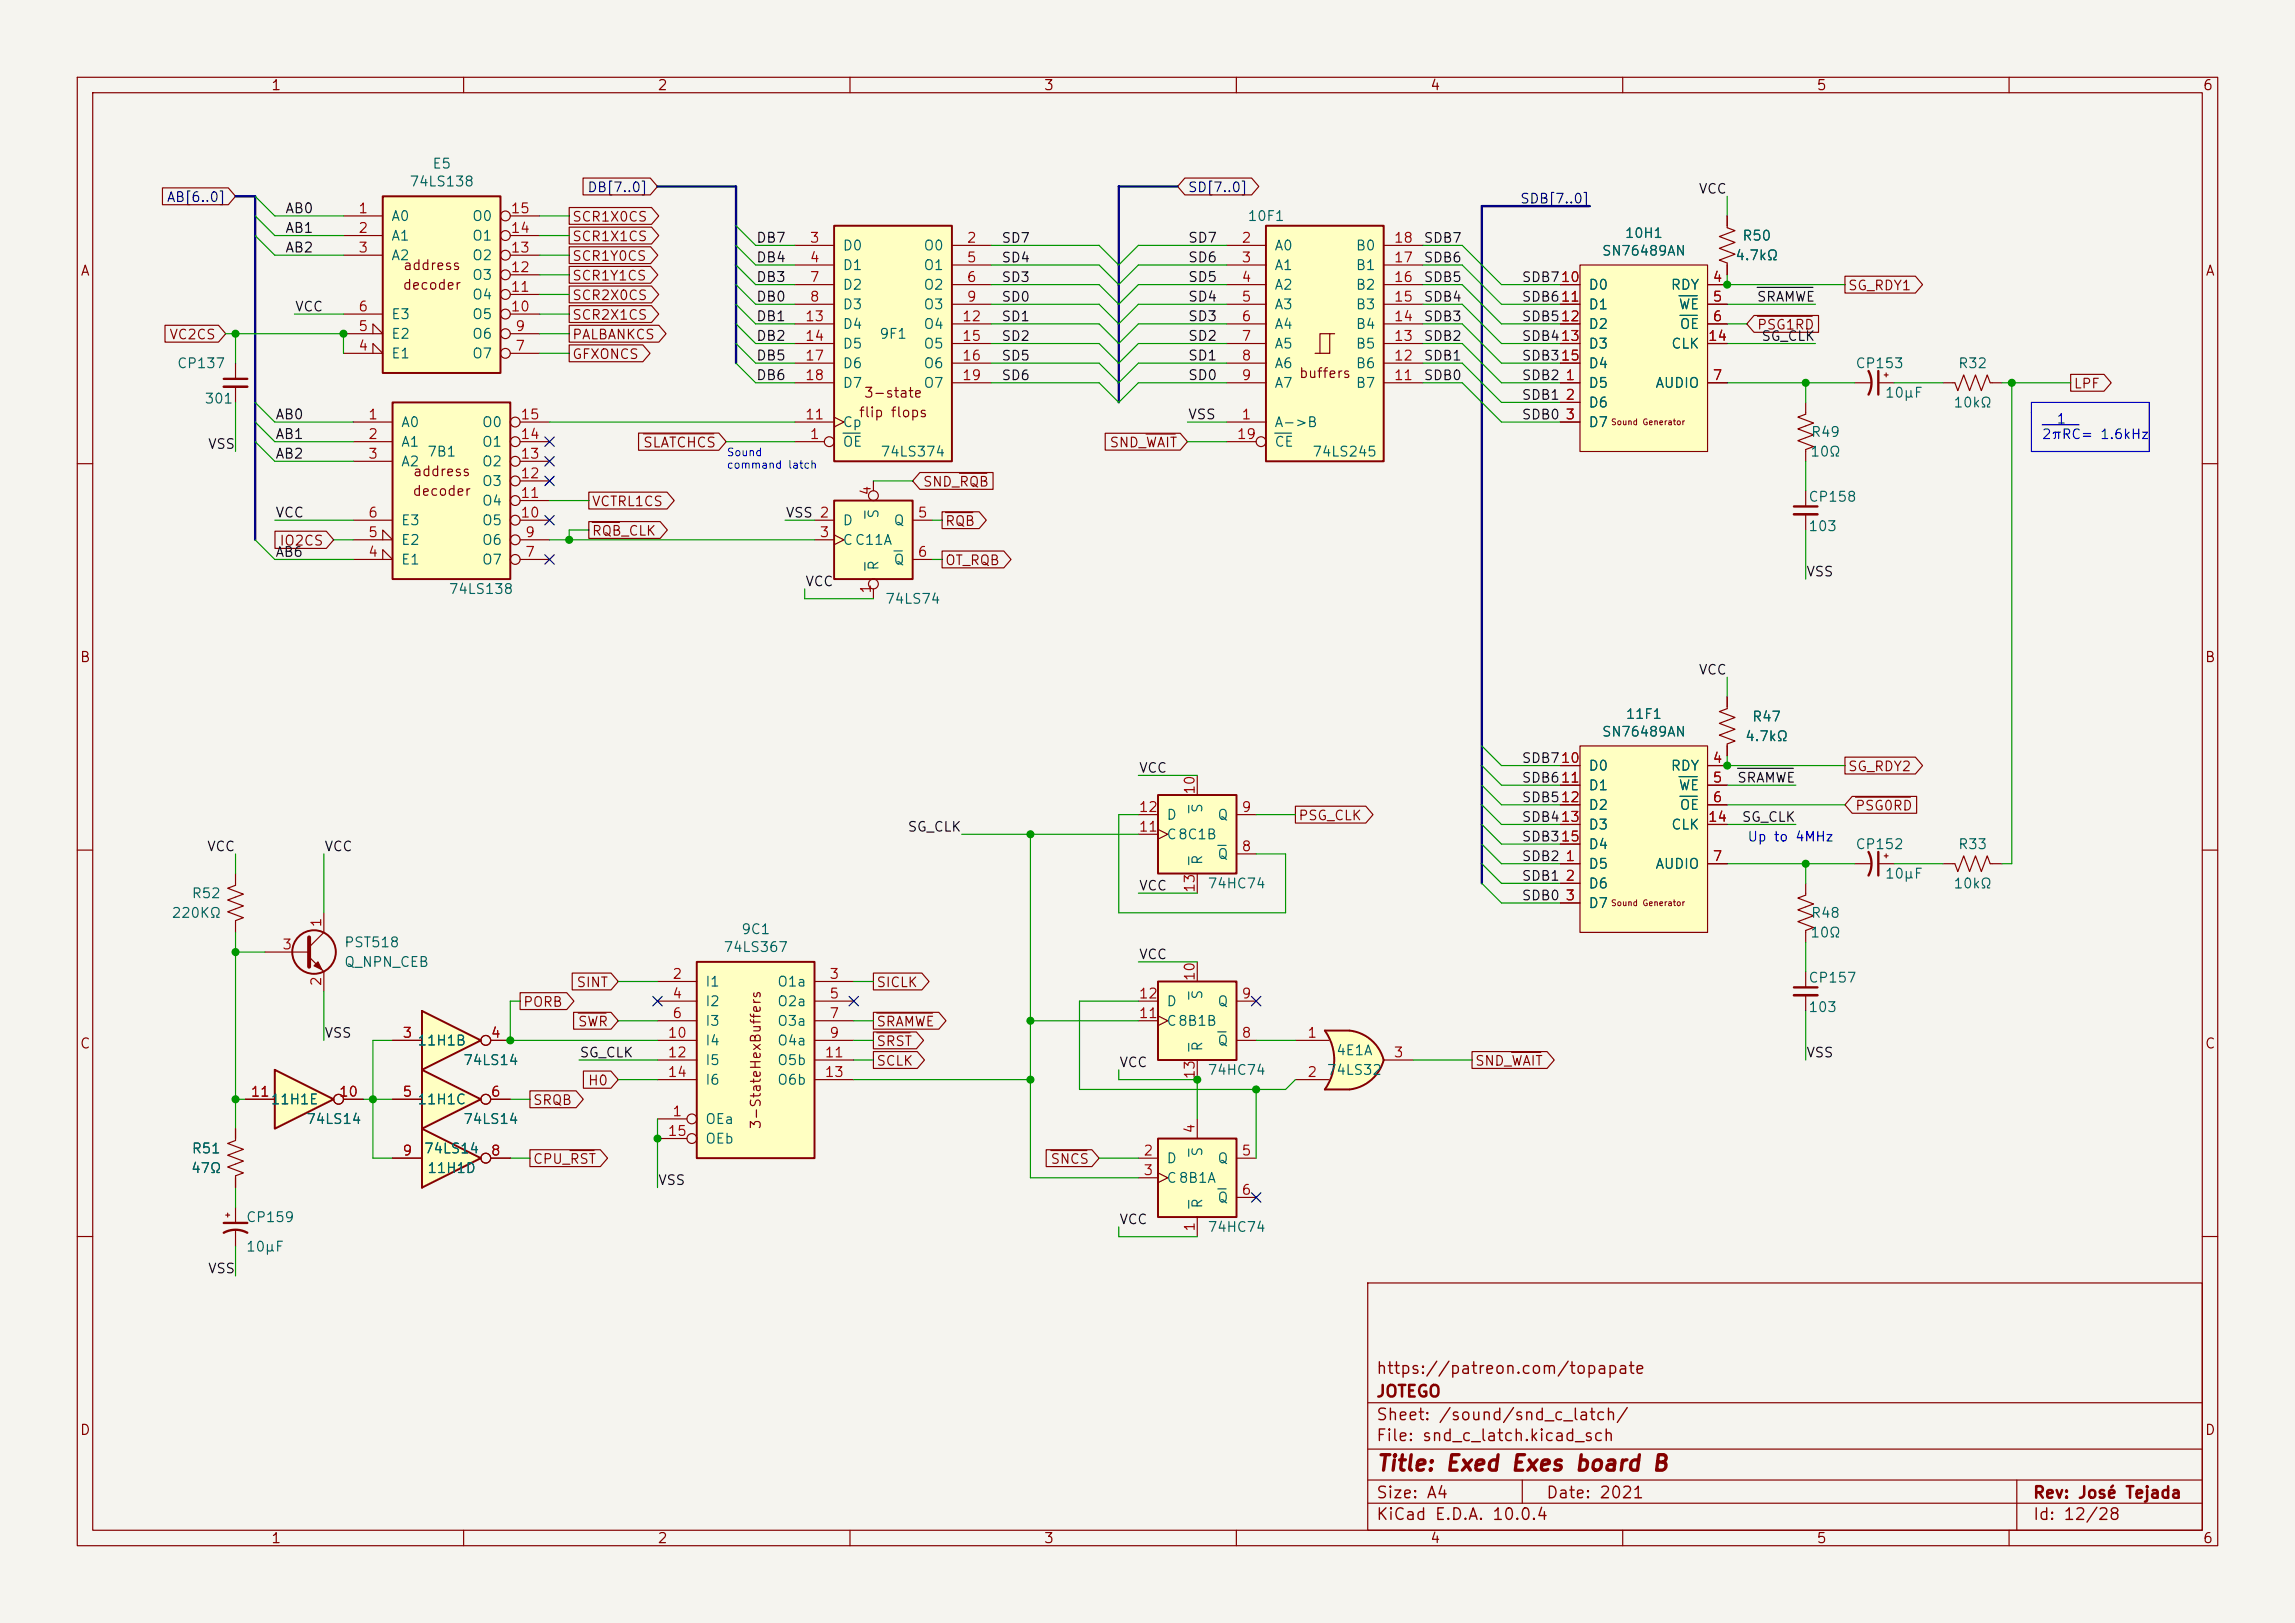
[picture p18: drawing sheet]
<svg xmlns="http://www.w3.org/2000/svg" width="297mm" height="210mm" viewBox="0 0 297 210" stroke-linecap="round" stroke-linejoin="round" font-family="sans-serif">
<defs><g id="words">
<text font-size="2" fill="#840000" x="178" y="190.8">Title: Exed Exes board B</text>
<g font-size="1.5" fill="#840000">
<text x="178" y="178.2">https://patreon.com/topapate</text>
<text x="178" y="184.2">Sheet: /sound/snd_c_latch/</text>
<text x="178" y="181.2">JOTEGO</text>
<text x="178" y="186.9">File: snd_c_latch.kicad_sch</text>
<text x="178" y="197.1">KiCad E.D.A. 10.0.4</text>
<text x="178" y="194.3">Size: A4</text>
<text x="200" y="194.3">Date: 2021</text>
<text x="263" y="194.3">Rev: José Tejada</text>
<text x="263" y="197.1">Id: 12/28</text>
</g>
<g font-size="1.3" fill="#840000">
<text x="35" y="12">1</text>
<text x="85" y="12">2</text>
<text x="135" y="12">3</text>
<text x="185" y="12">4</text>
<text x="235" y="12">5</text>
<text x="285" y="12">6</text>
<text x="10.3" y="36">A</text>
<text x="52.1" y="35.3">address</text>
<text x="285.3" y="36">A</text>
<text x="52" y="37.8">decoder</text>
<text x="111.7" y="51.8">3-state</text>
<text x="168" y="49.2">buffers</text>
<text x="83.1" y="58.2">SLATCHCS</text>
<text x="111.1" y="54.3">flip flops</text>
<text x="53.3" y="64.5">decoder</text>
<text x="53.4" y="61.9">address</text>
<text x="36.1" y="70.9">IO2CS</text>
<text x="10.3" y="86">B</text>
<text x="285.3" y="86">B</text>
<text x="10.3" y="136">C</text>
<text x="285.3" y="136">C</text>
<text x="76" y="140.8">H0</text>
<text x="98.8" y="146.2" transform="rotate(-90 98.8 146.2)">3-StateHexBuffers</text>
<text x="10.3" y="186">D</text>
<text x="285.3" y="186">D</text>
<text x="35" y="200">1</text>
<text x="85" y="200">2</text>
<text x="135" y="200">3</text>
<text x="185" y="200">4</text>
<text x="235" y="200">5</text>
<text x="285" y="200">6</text>
</g>
<g font-size="1.3" fill="#006464">
<text x="55.9" y="22.1">E5</text>
<text x="50.5" y="28.9">A0</text>
<text x="52.9" y="24.4">74LS138</text>
<text x="61" y="28.9">O0</text>
<text x="161.4" y="28.9">10F1</text>
<text x="50.5" y="31.5">A1</text>
<text x="50.5" y="34">A2</text>
<text x="61" y="34">O2</text>
<text x="61" y="31.5">O1</text>
<text x="109" y="32.7">D0</text>
<text x="109" y="35.3">D1</text>
<text x="119.4" y="32.7">O0</text>
<text x="119.4" y="35.3">O1</text>
<text x="164.8" y="32.7">A0</text>
<text x="164.8" y="35.3">A1</text>
<text x="175.4" y="35.3">B1</text>
<text x="175.4" y="32.7">B0</text>
<text x="224.5" y="34">4.7kΩ</text>
<text x="225.4" y="31.5">R50</text>
<text x="50.5" y="41.6">E3</text>
<text x="61" y="41.6">O5</text>
<text x="61" y="39.1">O4</text>
<text x="61" y="36.5">O3</text>
<text x="109" y="37.8">D2</text>
<text x="109" y="40.3">D3</text>
<text x="119.4" y="37.8">O2</text>
<text x="119.4" y="40.3">O3</text>
<text x="164.8" y="37.8">A2</text>
<text x="164.8" y="40.3">A3</text>
<text x="175.4" y="40.3">B3</text>
<text x="175.4" y="37.8">B2</text>
<text x="205.5" y="37.8">D0</text>
<text x="205.5" y="40.3">D1</text>
<text x="216.1" y="37.8">RDY</text>
<text x="217.2" y="40.3">WE</text>
<text x="22.8" y="48">CP137</text>
<text x="50.5" y="46.7">E1</text>
<text x="50.5" y="44.2">E2</text>
<text x="61" y="46.7">O7</text>
<text x="61" y="44.2">O6</text>
<text x="109" y="42.9">D4</text>
<text x="109" y="45.4">D5</text>
<text x="109" y="48">D6</text>
<text x="113.7" y="44.2">9F1</text>
<text x="119.4" y="42.9">O4</text>
<text x="119.4" y="45.4">O5</text>
<text x="119.4" y="48">O6</text>
<text x="164.8" y="42.9">A4</text>
<text x="164.8" y="45.4">A5</text>
<text x="164.8" y="48">A6</text>
<text x="175.4" y="48">B6</text>
<text x="175.4" y="45.4">B5</text>
<text x="175.4" y="42.9">B4</text>
<text x="205.5" y="42.9">D2</text>
<text x="205.5" y="45.4">D3</text>
<text x="205.5" y="48">D4</text>
<text x="216.2" y="45.4">CLK</text>
<text x="217.3" y="42.9">OE</text>
<text x="240" y="48">CP153</text>
<text x="253.3" y="48">R32</text>
<text x="26.4" y="52.5">301</text>
<text x="109" y="50.5">D7</text>
<text x="119.4" y="50.5">O7</text>
<text x="164.8" y="50.5">A7</text>
<text x="175.4" y="50.5">B7</text>
<text x="205.5" y="50.5">D5</text>
<text x="205.5" y="53">D6</text>
<text x="214.1" y="50.5">AUDIO</text>
<text x="243.8" y="51.8">10µF</text>
<text x="252.7" y="53">10kΩ</text>
<text x="51.8" y="55.6">A0</text>
<text x="51.8" y="58.1">A1</text>
<text x="55.2" y="59.4">7B1</text>
<text x="62.3" y="58.1">O1</text>
<text x="62.3" y="55.6">O0</text>
<text x="109" y="58.1">OE</text>
<text x="109" y="55.6">Cp</text>
<text x="113.9" y="59.4">74LS374</text>
<text x="164.8" y="55.6">A-&gt;B</text>
<text x="164.8" y="58.1">CE</text>
<text x="169.7" y="59.4">74LS245</text>
<text x="205.5" y="55.6">D7</text>
<text x="234.2" y="59.4">10Ω</text>
<text x="234.3" y="56.9">R49</text>
<text x="51.8" y="60.7">A2</text>
<text x="62.3" y="65.7">O4</text>
<text x="62.3" y="63.2">O3</text>
<text x="62.3" y="60.7">O2</text>
<text x="233.9" y="65.2">CP158</text>
<text x="51.8" y="70.8">E2</text>
<text x="51.8" y="68.3">E3</text>
<text x="62.3" y="70.8">O6</text>
<text x="62.3" y="68.3">O5</text>
<text x="109" y="68.3">D</text>
<text x="109" y="70.8">CC11A</text>
<text x="114" y="67.2" transform="rotate(-90 114 67.2)">S</text>
<text x="115.6" y="68.3">Q</text>
<text x="233.9" y="69">103</text>
<text x="51.8" y="73.4">E1</text>
<text x="58" y="77.2">74LS138</text>
<text x="62.3" y="73.4">O7</text>
<text x="114" y="73.9" transform="rotate(-90 114 73.9)">R</text>
<text x="115.6" y="73.4">Q</text>
<text x="114.5" y="78.4">74LS74</text>
<text x="226.7" y="93.7">R47</text>
<text x="205.5" y="100">D0</text>
<text x="216.1" y="100">RDY</text>
<text x="225.7" y="96.2">4.7kΩ</text>
<text x="150.9" y="106.4">D</text>
<text x="155.9" y="105.3" transform="rotate(-90 155.9 105.3)">S</text>
<text x="157.5" y="106.4">Q</text>
<text x="205.5" y="102.6">D1</text>
<text x="205.5" y="105.1">D2</text>
<text x="205.5" y="107.7">D3</text>
<text x="216.2" y="107.7">CLK</text>
<text x="217.2" y="102.6">WE</text>
<text x="217.3" y="105.1">OE</text>
<text x="150.9" y="108.9">C8C1B</text>
<text x="155.9" y="112" transform="rotate(-90 155.9 112)">R</text>
<text x="157.5" y="111.5">Q</text>
<text x="205.5" y="112.7">D5</text>
<text x="205.5" y="110.2">D4</text>
<text x="214.1" y="112.7">AUDIO</text>
<text x="240" y="110.2">CP152</text>
<text x="253.3" y="110.2">R33</text>
<text x="22.1" y="119.1">220KΩ</text>
<text x="24.7" y="116.5">R52</text>
<text x="156.2" y="115.3">74HC74</text>
<text x="205.5" y="115.3">D6</text>
<text x="205.5" y="117.8">D7</text>
<text x="234.3" y="119.1">R48</text>
<text x="243.8" y="114">10µF</text>
<text x="252.7" y="115.3">10kΩ</text>
<text x="44.5" y="125.4">Q_NPN_CEB</text>
<text x="44.5" y="122.9">PST518</text>
<text x="93.5" y="123.5">74LS367</text>
<text x="95.8" y="121.2">9C1</text>
<text x="234.2" y="121.6">10Ω</text>
<text x="91.2" y="128">I1</text>
<text x="91.2" y="130.5">I2</text>
<text x="100.5" y="128">O1a</text>
<text x="100.5" y="130.5">O2a</text>
<text x="150.9" y="130.5">D</text>
<text x="155.9" y="129.4" transform="rotate(-90 155.9 129.4)">S</text>
<text x="157.5" y="130.5">Q</text>
<text x="233.9" y="127.5">CP157</text>
<text x="233.9" y="131.3">103</text>
<text x="53.9" y="135.6">11H1B</text>
<text x="91.2" y="133.1">I3</text>
<text x="91.2" y="135.6">I4</text>
<text x="100.5" y="133.1">O3a</text>
<text x="100.5" y="135.6">O4a</text>
<text x="150.9" y="133.1">C8B1B</text>
<text x="155.9" y="136.1" transform="rotate(-90 155.9 136.1)">R</text>
<text x="157.5" y="135.6">Q</text>
<text x="172.8" y="136.9">4E1A</text>
<text x="34.9" y="143.2">11H1E</text>
<text x="53.9" y="143.2">11H1C</text>
<text x="59.9" y="138.1">74LS14</text>
<text x="91.2" y="138.1">I5</text>
<text x="91.2" y="140.7">I6</text>
<text x="100.5" y="138.1">O5b</text>
<text x="100.5" y="140.7">O6b</text>
<text x="156.2" y="139.4">74HC74</text>
<text x="171.6" y="139.4">74LS32</text>
<text x="24.7" y="149.6">R51</text>
<text x="39.5" y="145.8">74LS14</text>
<text x="54.8" y="149.6">74LS14</text>
<text x="59.9" y="145.8">74LS14</text>
<text x="91.2" y="145.8">OEa</text>
<text x="91.2" y="148.3">OEb</text>
<text x="155.9" y="149.7" transform="rotate(-90 155.9 149.7)">S</text>
<text x="24.6" y="152.1">47Ω</text>
<text x="55.2" y="152.1">11H1D</text>
<text x="150.9" y="150.8">D</text>
<text x="150.9" y="153.4">C8B1A</text>
<text x="157.5" y="150.8">Q</text>
<text x="157.5" y="155.9">Q</text>
<text x="31.8" y="158.5">CP159</text>
<text x="155.9" y="156.5" transform="rotate(-90 155.9 156.5)">R</text>
<text x="156.2" y="159.7">74HC74</text>
<text x="31.8" y="162.3">10µF</text>
</g>
<g font-size="1.3" fill="#0f0f0f">
<text x="36.8" y="27.9">AB0</text>
<text x="36.8" y="30.4">AB1</text>
<text x="36.8" y="33">AB2</text>
<text x="97.8" y="31.7">DB7</text>
<text x="97.8" y="34.3">DB4</text>
<text x="153.7" y="34.3">SD6</text>
<text x="153.7" y="31.7">SD7</text>
<text x="97.8" y="36.8">DB3</text>
<text x="97.8" y="39.3">DB0</text>
<text x="97.8" y="41.9">DB1</text>
<text x="153.7" y="36.8">SD5</text>
<text x="153.7" y="39.3">SD4</text>
<text x="153.7" y="41.9">SD3</text>
<text x="97.8" y="44.4">DB2</text>
<text x="97.8" y="47">DB5</text>
<text x="153.7" y="44.4">SD2</text>
<text x="153.7" y="47">SD1</text>
<text x="97.8" y="49.5">DB6</text>
<text x="153.7" y="49.5">SD0</text>
<text x="35.6" y="54.6">AB0</text>
<text x="35.6" y="57.1">AB1</text>
<text x="35.6" y="59.7">AB2</text>
<text x="153.7" y="54.6">VSS</text>
<text x="35.6" y="67.3">VCC</text>
</g>
<g font-size="1.3" fill="#a90000">
<text x="46.3" y="27.9">1</text>
<text x="66" y="27.9">15</text>
<text x="46.3" y="30.5">2</text>
<text x="46.3" y="33">3</text>
<text x="66" y="35.5">12</text>
<text x="66" y="33">13</text>
<text x="66" y="30.5">14</text>
<text x="104.7" y="31.7">3</text>
<text x="104.7" y="34.3">4</text>
<text x="125" y="31.7">2</text>
<text x="125" y="34.3">5</text>
<text x="160.6" y="31.7">2</text>
<text x="160.6" y="34.3">3</text>
<text x="180.3" y="34.3">17</text>
<text x="180.3" y="31.7">18</text>
<text x="46.3" y="40.6">6</text>
<text x="66" y="40.6">10</text>
<text x="66" y="38.1">11</text>
<text x="104.1" y="41.9">13</text>
<text x="104.7" y="36.8">7</text>
<text x="104.7" y="39.3">8</text>
<text x="124.4" y="41.9">12</text>
<text x="125" y="36.8">6</text>
<text x="125" y="39.3">9</text>
<text x="160.6" y="36.8">4</text>
<text x="160.6" y="39.3">5</text>
<text x="160.6" y="41.9">6</text>
<text x="180.3" y="41.9">14</text>
<text x="180.3" y="39.3">15</text>
<text x="180.3" y="36.8">16</text>
<text x="201.9" y="36.8">10</text>
<text x="201.9" y="39.3">11</text>
<text x="201.9" y="41.9">12</text>
<text x="221.5" y="36.8">4</text>
<text x="221.5" y="39.3">5</text>
<text x="221.5" y="41.9">6</text>
<text x="46.3" y="45.7">4</text>
<text x="46.3" y="43.2">5</text>
<text x="66.6" y="45.7">7</text>
<text x="66.6" y="43.2">9</text>
<text x="104.1" y="44.4">14</text>
<text x="104.1" y="47">17</text>
<text x="124.4" y="44.4">15</text>
<text x="124.4" y="47">16</text>
<text x="160.6" y="44.4">7</text>
<text x="160.6" y="47">8</text>
<text x="180.3" y="47">12</text>
<text x="180.3" y="44.4">13</text>
<text x="201.9" y="44.4">13</text>
<text x="201.9" y="47">15</text>
<text x="220.9" y="44.4">14</text>
<text x="104.1" y="49.5">18</text>
<text x="124.4" y="49.5">19</text>
<text x="160.6" y="49.5">9</text>
<text x="180.3" y="49.5">11</text>
<text x="202.5" y="49.5">1</text>
<text x="202.5" y="52">2</text>
<text x="221.5" y="49.5">7</text>
<text x="47.6" y="54.6">1</text>
<text x="47.6" y="57.1">2</text>
<text x="47.6" y="59.7">3</text>
<text x="67.3" y="59.7">13</text>
<text x="67.3" y="57.1">14</text>
<text x="67.3" y="54.6">15</text>
<text x="104.1" y="54.6">11</text>
<text x="104.7" y="57.1">1</text>
<text x="160" y="57.1">19</text>
<text x="160.6" y="54.6">1</text>
<text x="202.5" y="54.6">3</text>
<text x="67.3" y="64.7">11</text>
<text x="67.3" y="62.2">12</text>
<text x="113" y="64.2" transform="rotate(-90 113 64.2)">4</text>
<text x="47.6" y="69.8">5</text>
<text x="47.6" y="67.3">6</text>
<text x="67.3" y="67.3">10</text>
<text x="67.9" y="69.8">9</text>
<text x="106" y="69.8">3</text>
<text x="118.7" y="67.3">5</text>
<text x="47.6" y="72.4">4</text>
<text x="67.9" y="72.4">7</text>
<text x="113" y="76.9" transform="rotate(-90 113 76.9)">1</text>
<text x="118.7" y="72.4">6</text>
<text x="201.9" y="99">10</text>
<text x="201.9" y="101.6">11</text>
<text x="221.5" y="99">4</text>
<text x="221.5" y="101.6">5</text>
<text x="147.3" y="107.9">11</text>
<text x="147.3" y="105.4">12</text>
<text x="154.9" y="102.9" transform="rotate(-90 154.9 102.9)">10</text>
<text x="160.6" y="105.4">9</text>
<text x="201.9" y="104.1">12</text>
<text x="201.9" y="106.7">13</text>
<text x="220.9" y="106.7">14</text>
<text x="221.5" y="104.1">6</text>
<text x="160.6" y="110.5">8</text>
<text x="201.9" y="109.2">15</text>
<text x="202.5" y="111.7">1</text>
<text x="221.5" y="111.7">7</text>
<text x="154.9" y="115.6" transform="rotate(-90 154.9 115.6)">13</text>
<text x="202.5" y="114.3">2</text>
<text x="202.5" y="116.8">3</text>
<text x="36.4" y="123.2">3</text>
<text x="41.9" y="120.1" transform="rotate(-90 41.9 120.1)">1</text>
<text x="41.9" y="127.7" transform="rotate(-90 41.9 127.7)">2</text>
<text x="86.9" y="127">2</text>
<text x="86.9" y="129.5">4</text>
<text x="107.2" y="127">3</text>
<text x="107.2" y="129.5">5</text>
<text x="147.3" y="129.5">12</text>
<text x="154.9" y="127" transform="rotate(-90 154.9 127)">10</text>
<text x="160.6" y="129.5">9</text>
<text x="52" y="134.6">3</text>
<text x="63.4" y="134.6">4</text>
<text x="86.3" y="134.6">10</text>
<text x="86.3" y="137.1">12</text>
<text x="86.9" y="132.1">6</text>
<text x="106.6" y="137.1">11</text>
<text x="107.2" y="132.1">7</text>
<text x="107.2" y="134.6">9</text>
<text x="147.3" y="132.1">11</text>
<text x="160.6" y="134.6">8</text>
<text x="169.1" y="134.6">1</text>
<text x="180.3" y="137.1">3</text>
<text x="32.3" y="142.2">11</text>
<text x="43.8" y="142.2">10</text>
<text x="52" y="142.2">5</text>
<text x="63.4" y="142.2">6</text>
<text x="86.3" y="139.7">14</text>
<text x="106.6" y="139.7">13</text>
<text x="154.9" y="139.7" transform="rotate(-90 154.9 139.7)">13</text>
<text x="169.1" y="139.7">2</text>
<text x="52" y="149.8">9</text>
<text x="63.4" y="149.8">8</text>
<text x="86.3" y="147.3">15</text>
<text x="86.9" y="144.8">1</text>
<text x="147.9" y="149.8">2</text>
<text x="154.9" y="146.8" transform="rotate(-90 154.9 146.8)">4</text>
<text x="160.6" y="149.8">5</text>
<text x="147.9" y="152.4">3</text>
<text x="160.6" y="154.9">6</text>
<text x="154.9" y="159.5" transform="rotate(-90 154.9 159.5)">1</text>
</g>
<g font-size="1.2" fill="#000084">
<text x="21.5" y="26.4">AB[6..0]</text>
<text x="75.9" y="25.2">DB[7..0]</text>
<text x="153.6" y="25.2">SD[7..0]</text>
<text x="196.6" y="26.6">SDB[7..0]</text>
</g>
<g font-size="1.2" fill="#840000">
<text x="74" y="29">SCR1X0CS</text>
<text x="74" y="34.1">SCR1Y0CS</text>
<text x="74" y="31.5">SCR1X1CS</text>
<text x="74" y="41.7">SCR2X1CS</text>
<text x="74" y="39.1">SCR2X0CS</text>
<text x="74" y="36.6">SCR1Y1CS</text>
<text x="239.1" y="37.9">SG_RDY1</text>
<text x="21.8" y="44.2">VC2CS</text>
<text x="74" y="44.2">PALBANKCS</text>
<text x="74" y="46.8">GFXONCS</text>
<text x="227.3" y="43">PSG1RD</text>
<text x="268.3" y="50.6">LPF</text>
<text x="143.5" y="58.2">SND_WAIT</text>
<text x="76.5" y="65.8">VCTRL1CS</text>
<text x="119.4" y="63.3">SND_RQB</text>
<text x="76.5" y="69.6">RQB_CLK</text>
<text x="122.2" y="68.4">RQB</text>
<text x="122.2" y="73.4">OT_RQB</text>
<text x="239.1" y="100.1">SG_RDY2</text>
<text x="168" y="106.5">PSG_CLK</text>
<text x="240" y="105.2">PSG0RD</text>
<text x="67.6" y="130.6">PORB</text>
<text x="74.5" y="128">SINT</text>
<text x="113.3" y="128">SICLK</text>
<text x="74.7" y="133.1">SWR</text>
<text x="113.3" y="135.7">SRST</text>
<text x="113.3" y="133.1">SRAMWE</text>
<text x="68.9" y="143.3">SRQB</text>
<text x="113.3" y="138.2">SCLK</text>
<text x="190.8" y="138.2">SND_WAIT</text>
<text x="68.9" y="150.9">CPU_RST</text>
<text x="135.9" y="150.9">SNCS</text>
</g>
<g font-size="1.2" fill="#0f0f0f">
<text x="219.8" y="25.4">VCC</text>
<text x="129.5" y="31.7">SD7</text>
<text x="129.5" y="34.3">SD4</text>
<text x="184.2" y="31.7">SDB7</text>
<text x="184.2" y="34.3">SDB6</text>
<text x="38.1" y="40.6">VCC</text>
<text x="129.5" y="41.9">SD1</text>
<text x="129.5" y="39.3">SD0</text>
<text x="129.5" y="36.8">SD3</text>
<text x="184.2" y="41.9">SDB3</text>
<text x="184.2" y="36.8">SDB5</text>
<text x="184.2" y="39.3">SDB4</text>
<text x="196.8" y="39.3">SDB611</text>
<text x="196.8" y="41.9">SDB512</text>
<text x="196.8" y="36.8">SDB710</text>
<text x="227.3" y="39.3">SRAMWE</text>
<text x="129.5" y="47">SD5</text>
<text x="129.5" y="44.4">SD2</text>
<text x="184.2" y="44.4">SDB2</text>
<text x="184.2" y="47">SDB1</text>
<text x="196.8" y="47">SDB315</text>
<text x="196.8" y="44.4">SDB413</text>
<text x="227.9" y="44.4">SG_CLK</text>
<text x="129.5" y="49.5">SD6</text>
<text x="184.2" y="49.5">SDB0</text>
<text x="196.8" y="49.5">SDB2</text>
<text x="196.8" y="52">SDB1</text>
<text x="26.8" y="58.4">VSS</text>
<text x="196.8" y="54.6">SDB0</text>
<text x="101.6" y="67.3">VSS 2</text>
<text x="35.6" y="72.4">AB6</text>
<text x="104.1" y="76.2">VCC</text>
<text x="233.7" y="74.9">VSS</text>
<text x="219.8" y="87.6">VCC</text>
<text x="147.3" y="100.3">VCC</text>
<text x="196.8" y="101.6">SDB611</text>
<text x="196.8" y="99">SDB710</text>
<text x="224.7" y="101.6">SRAMWE</text>
<text x="117.4" y="107.9">SG_CLK</text>
<text x="196.8" y="104.1">SDB512</text>
<text x="196.8" y="106.6">SDB413</text>
<text x="225.3" y="106.6">SG_CLK</text>
<text x="26.7" y="110.5">VCC</text>
<text x="41.9" y="110.5">VCC</text>
<text x="196.8" y="111.7">SDB2</text>
<text x="196.8" y="109.2">SDB315</text>
<text x="147.3" y="115.5">VCC</text>
<text x="196.8" y="116.8">SDB0</text>
<text x="196.8" y="114.3">SDB1</text>
<text x="147.3" y="124.4">VCC</text>
<text x="41.9" y="134.6">VSS</text>
<text x="74.9" y="137.1">SG_CLK</text>
<text x="233.7" y="137.1">VSS</text>
<text x="144.8" y="138.4">VCC</text>
<text x="85.1" y="153.6">VSS</text>
<text x="144.8" y="158.7">VCC</text>
<text x="26.8" y="165.1">VSS</text>
</g>
<g font-size="1.2" fill="#006464">
<text x="207.2" y="33.4">SN76489AN</text>
<text x="210.2" y="31.1">10H1</text>
<text x="207.2" y="95.6">SN76489AN</text>
<text x="210.3" y="93.3">11F1</text>
</g>
<g font-size="1.2" fill="#0000c2">
<text x="264.2" y="57.1">2πRC= 1.6kHz</text>
<text x="266.1" y="55.1">1</text>
<text x="226.1" y="109.2">Up to 4MHz</text>
</g>
<g font-size="1" fill="#0000c2">
<text x="94" y="59.3">Sound</text>
<text x="94" y="60.9">command latch</text>
</g>
<g font-size=".8" fill="#840000">
<text x="208.4" y="55.2">Sound Generator</text>
<text x="208.4" y="117.4">Sound Generator</text>
</g>
</g></defs>
<path d="M0 0h297v210h-297z" fill="#f5f4ef" stroke="#f5f4ef" stroke-width=".13"/>
<g fill="none" stroke="#840000" stroke-width=".15">
<path d="M10 10h277v190h-277zM12 12h273v186h-273zM60 10v2M110 10v2M160 10v2M210 10v2M260 10v2M10 60h2M285 60h2M10 110h2M285 110h2M10 160h2"/>
<path d="M177 166h108v32h-108zM285 160h2M60 198v2M110 198v2M160 198v2M177 194.5h108M177 191.5h108M177 187.5h108M177 181.5h108M197 191.5v3M210 198v2M260 198v2"/>
<path d="M261 191.5v6.5"/>
</g>
<path d="M107.9 64.8h10.2v10.1h-10.2z" fill="#ffffc2"/>
<path d="M107.9 64.8h10.2v10.1h-10.2z" fill="none" stroke="#840000" stroke-width=".25"/>
<g fill="none" stroke="#840000" stroke-width=".15">
<path d="M105.4 67.3h2.5M105.4 69.9h2.5M107.9 69.2l1.3 .7-1.3 .6M113 62.2v1.3M113 76.2v1.3M118.1 67.3h2.5M118.1 72.4h2.5"/>
<circle cx="113" cy="64.1" r=".63"/>
<circle cx="113" cy="75.6" r=".63"/>
</g>
<path d="M111.9 66.1v1M111.9 72.8v1M115.7 71.3h1.1" fill="none" stroke="#006464" stroke-width=".15"/>
<path d="M163.8 29.2h15.3v30.5h-15.3z" fill="#ffffc2"/>
<g fill="none" stroke="#840000" stroke-width=".15">
<path d="M158.7 31.8h5.1M158.7 34.3h5.1M158.7 36.8h5.1M158.7 39.4h5.1M179.1 31.8h5M179.1 34.3h5M179.1 36.8h5M179.1 39.4h5M30.5 47v2M30.5 50v2.1M158.7 54.6h5.1M158.7 41.9h5.1"/>
<path d="M158.7 44.5h5.1M158.7 47h5.1M158.7 49.5h5.1M158.7 57.2h3.9M172.1 43.2h-1.3v2.5M172.7 43.2h-.6v2.5h-1.9M179.1 41.9h5M179.1 44.5h5M179.1 47h5M179.1 49.5h5M240 111.8h2.1M243.1 111.8h2"/>
<path d="M243.8 110.7h.5M244.1 110.5v.5M251.5 111.8h1.5l.4 1 .7-2.1 .8 2.1 .8-2.1 .7 2.1 .8-2.1 .4 1.1h1.5"/>
<circle cx="163.2" cy="57.1" r=".63"/>
</g>
<path d="M163.8 29.2h15.3v30.5h-15.3z" fill="none" stroke="#840000" stroke-width=".25"/>
<path d="M165 56h2.1" fill="none" stroke="#006464" stroke-width=".15"/>
<path d="M29 49h3M241.8 110.2a3.2 3.2 0 0 1 0 3.1M243.1 110.2v3.1" fill="none" stroke="#840000" stroke-width=".3"/>
<path d="M29 50h3" fill="none" stroke="#840000" stroke-width=".33"/>
<path d="M204.5 96.5h16.5v24.2h-16.5z" fill="#ffffc2"/>
<g fill="none" stroke="#840000" stroke-width=".15">
<path d="M201.9 99.1h2.6M204.5 96.5h16.5v24.2h-16.5zM221 99.1h2.5M223.5 90.2v1.5l-1 .4 2 .7-2 .8 2 .8-2 .7 2 .8-1 .4v1.5M30.5 113v1.6l-1 .3 2 .8-2 .8 2 .7-2 .8 2 .7-1 .4v1.6M201.9 111.8h2.6M201.9 114.3h2.6M201.9 116.8h2.6M201.9 101.6h2.6M201.9 104.1h2.6M201.9 106.7h2.6M201.9 109.2h2.6"/>
<path d="M221 111.8h2.5M221 101.6h2.5M221 104.1h2.5M221 106.7h2.5M233.7 114.3v1.5l-1 .4 2 .8-2 .7 2 .8-2 .8 2 .7-1 .4v1.5M233.7 125.7v2.1M233.7 128.8v2M29.2 157.2h.5M29.5 157v.5M30.5 146.1v1.5l-1 .4 2 .7-2 .8 2 .7-2 .8 2 .8-1 .3v1.6M30.5 156.2v2M30.5 159.3v2"/>
</g>
<path d="M217.3 100.5h2.3M217.4 103h2.2" fill="none" stroke="#006464" stroke-width=".15"/>
<path d="M232.2 127.8h3M29 159.5a3.2 3.2 0 0 1 3 0M29 158.2h3" fill="none" stroke="#840000" stroke-width=".3"/>
<path d="M232.2 128.8h3" fill="none" stroke="#840000" stroke-width=".33"/>
<path d="M54.6 130.8l7.6 3.8-7.6 3.8z" fill="#ffffc2"/>
<path d="M54.6 130.8l7.6 3.8-7.6 3.8z" fill="none" stroke="#840000" stroke-width=".25"/>
<g fill="none" stroke="#840000" stroke-width=".15">
<path d="M50.8 134.6h3.8M63.5 134.6h2.5"/>
<circle cx="62.9" cy="134.6" r=".63"/>
</g>
<path d="M35.6 138.4l7.6 3.8-7.6 3.9z" fill="#ffffc2"/>
<g fill="none" stroke="#840000" stroke-width=".25">
<path d="M35.6 138.4l7.6 3.8-7.6 3.9z"/>
<circle cx="40.6" cy="123.2" r="2.82"/>
</g>
<g fill="none" stroke="#840000" stroke-width=".15">
<path d="M233.7 52.1v1.5l-1 .4 2 .7-2 .8 2 .8-2 .7 2 .8-1 .4v1.5M251.5 49.5h1.5l.4 1 .7-2 .8 2 .8-2 .7 2 .8-2 .4 1h1.5M233.7 63.5v2M233.7 66.5v2.1M41.9 118.1v2.6l-1.9 1.9M34.3 123.2h5.7M40 123.8l1.9 1.9v2.6M31.7 142.2h3.9M44.4 142.2h2.6"/>
<circle cx="43.8" cy="142.2" r=".63"/>
</g>
<path d="M40 121.3v3.8" fill="none" stroke="#840000" stroke-width=".51"/>
<path d="M40.6 125l.5-.5 .6 1z" fill="#840000" stroke="#840000" stroke-width=".15"/>
<path d="M232.2 65.5h3" fill="none" stroke="#840000" stroke-width=".3"/>
<path d="M232.2 66.5h3" fill="none" stroke="#840000" stroke-width=".33"/>
<path d="M54.6 138.4l7.6 3.8-7.6 3.9z" fill="#ffffc2"/>
<path d="M54.6 138.4l7.6 3.8-7.6 3.9z" fill="none" stroke="#840000" stroke-width=".25"/>
<g fill="none" stroke="#840000" stroke-width=".15">
<path d="M50.8 142.2h3.8M63.5 142.2h2.5"/>
<circle cx="62.9" cy="142.2" r=".63"/>
</g>
<path d="M54.6 146.1l7.6 3.8-7.6 3.8z" fill="#ffffc2"/>
<path d="M54.6 146.1l7.6 3.8-7.6 3.8z" fill="none" stroke="#840000" stroke-width=".25"/>
<g fill="none" stroke="#840000" stroke-width=".15">
<path d="M50.8 149.9h3.8M63.5 149.9h2.5"/>
<circle cx="62.9" cy="149.9" r=".63"/>
</g>
<path d="M149.9 102.9h10.1v10.1h-10.1z" fill="#ffffc2"/>
<path d="M149.9 102.9h10.1v10.1h-10.1z" fill="none" stroke="#840000" stroke-width=".25"/>
<path d="M223.5 27.9v1.6l1 .3-2 .8 2 .8-2 .7 2 .8-2 .8 1 .3v1.6M147.3 105.4h2.6M147.3 108h2.6M149.9 107.3l1.2 .7-1.2 .6M154.9 100.3v2.6M154.9 113v2.6M160 110.5h2.6M160 105.4h2.6" fill="none" stroke="#840000" stroke-width=".15"/>
<path d="M153.8 104.2v1M153.8 110.9v1M157.6 109.4h1.1" fill="none" stroke="#006464" stroke-width=".15"/>
<path d="M90.2 124.5h15.2v25.4h-15.2z" fill="#ffffc2"/>
<path d="M90.2 124.5h15.2v25.4h-15.2z" fill="none" stroke="#840000" stroke-width=".25"/>
<g fill="none" stroke="#840000" stroke-width=".15">
<path d="M85.1 127h5.1M85.1 129.5h5.1M85.1 132.1h5.1M85.1 134.6h5.1M85.1 137.2h5.1M85.1 139.7h5.1M105.4 127h5.1M105.4 129.5h5.1M105.4 132.1h5.1M105.4 134.6h5.1M105.4 137.2h5.1M105.4 139.7h5.1"/>
<path d="M85.1 144.8h3.8M85.1 147.3h3.8"/>
<circle cx="89.5" cy="147.3" r=".63"/>
<circle cx="89.5" cy="144.8" r=".63"/>
</g>
<path d="M149.9 127h10.1v10.2h-10.1z" fill="#ffffc2"/>
<path d="M149.9 127h10.1v10.2h-10.1z" fill="none" stroke="#840000" stroke-width=".25"/>
<path d="M147.3 129.5h2.6M147.3 132.1h2.6M149.9 131.4l1.2 .7-1.2 .6M154.9 124.5v2.5M154.9 137.2v2.5M160 134.6h2.6M160 129.5h2.6" fill="none" stroke="#840000" stroke-width=".15"/>
<path d="M153.8 128.3v1M153.8 135v1M157.6 133.5h1.1" fill="none" stroke="#006464" stroke-width=".15"/>
<path d="M149.9 147.3h10.1v10.2h-10.1z" fill="#ffffc2"/>
<path d="M149.9 147.3h10.1v10.2h-10.1z" fill="none" stroke="#840000" stroke-width=".25"/>
<path d="M147.3 149.9h2.6M147.3 152.4h2.6M149.9 151.8l1.2 .6-1.2 .6M154.9 144.8v2.5M154.9 157.5v2.5M160 149.9h2.6M160 154.9h2.6" fill="none" stroke="#840000" stroke-width=".15"/>
<path d="M153.8 148.7v.9M153.8 155.3v1M157.6 153.8h1.1" fill="none" stroke="#006464" stroke-width=".15"/>
<path d="M50.8 52.1h15.2v22.8h-15.2z" fill="#ffffc2"/>
<path d="M50.8 52.1h15.2v22.8h-15.2z" fill="none" stroke="#840000" stroke-width=".25"/>
<g fill="none" stroke="#840000" stroke-width=".15">
<path d="M45.7 54.6h5.1M45.7 57.2h5.1M45.7 59.7h5.1M67.3 54.6h3.8M67.3 57.2h3.8M67.3 59.7h3.8M45.7 72.4h5.1l-1.3-1.3v1.3M45.7 69.9h5.1l-1.3-1.3v1.3M45.7 67.3h5.1M67.3 72.4h3.8M67.3 69.9h3.8M67.3 67.3h3.8"/>
<path d="M67.3 64.8h3.8M67.3 62.2h3.8"/>
<circle cx="66.7" cy="57.1" r=".63"/>
<circle cx="66.7" cy="59.7" r=".63"/>
<circle cx="66.7" cy="54.6" r=".63"/>
<circle cx="66.7" cy="64.8" r=".63"/>
<circle cx="66.7" cy="67.3" r=".63"/>
<circle cx="66.7" cy="72.4" r=".63"/>
<circle cx="66.7" cy="62.2" r=".63"/>
<circle cx="66.7" cy="69.8" r=".63"/>
</g>
<path d="M107.9 29.2h15.3v30.5h-15.3z" fill="#ffffc2"/>
<path d="M107.9 29.2h15.3v30.5h-15.3z" fill="none" stroke="#840000" stroke-width=".25"/>
<g fill="none" stroke="#840000" stroke-width=".15">
<path d="M102.9 31.8h5M102.9 34.3h5M102.9 36.8h5M102.9 39.4h5M123.2 31.8h5.1M123.2 34.3h5.1M123.2 36.8h5.1M123.2 39.4h5.1M102.9 57.2h3.8M102.9 54.6h5M102.9 41.9h5M102.9 44.5h5"/>
<path d="M102.9 47h5M102.9 49.5h5M107.9 54l1.3 .6-1.3 .6M123.2 41.9h5.1M123.2 44.5h5.1M123.2 47h5.1M123.2 49.5h5.1"/>
<circle cx="107.3" cy="57.1" r=".63"/>
</g>
<path d="M109.1 56h2.2" fill="none" stroke="#006464" stroke-width=".15"/>
<path d="M49.5 25.4h15.3v22.9h-15.3z" fill="#ffffc2"/>
<path d="M49.5 25.4h15.3v22.9h-15.3z" fill="none" stroke="#840000" stroke-width=".25"/>
<g fill="none" stroke="#840000" stroke-width=".15">
<path d="M44.4 27.9h5.1M44.4 30.5h5.1M44.4 33h5.1M66 27.9h3.8M66 30.5h3.8M66 33h3.8M66 38.1h3.8M66 35.6h3.8M44.4 45.7h5.1l-1.2-1.2v1.2M44.4 43.2h5.1l-1.2-1.3v1.3M44.4 40.6h5.1M66 45.7h3.8"/>
<path d="M66 43.2h3.8M66 40.6h3.8M240 49.5h2.1M243.1 49.5h2M243.8 48.5h.5M244.1 48.3v.5"/>
<circle cx="65.4" cy="38.1" r=".63"/>
<circle cx="65.4" cy="30.5" r=".63"/>
<circle cx="65.4" cy="33" r=".63"/>
<circle cx="65.4" cy="35.6" r=".63"/>
<circle cx="65.4" cy="27.9" r=".63"/>
<circle cx="65.4" cy="43.2" r=".63"/>
<circle cx="65.4" cy="40.6" r=".63"/>
<circle cx="65.4" cy="45.7" r=".63"/>
</g>
<path d="M241.8 48a3.2 3.2 0 0 1 0 3.1M243.1 48v3.1" fill="none" stroke="#840000" stroke-width=".3"/>
<path d="M171.4 133.4h3.2M171.4 141h3.2" fill="none" stroke="#ffffc2" stroke-width=".13"/>
<g fill="#ffffc2" stroke="#ffffc2" stroke-width=".13">
<path d="M174 135.8l5.1 1.4a5.2 5.2 0 0 1-4.4 3.8z"/>
<path d="M174.7 133.4a5.1 5.1 0 0 1 4.4 3.8l-5 1.3z"/>
</g>
<path d="M171.4 133.4h3.2v7.6h-3.2a6.7 6.7 0 0 0 0-7.6z" fill="#ffffc2"/>
<path d="M174.6 133.4h-3.2a6.6 6.6 0 0 1 0 7.6h3.2M174.7 133.4a5.1 5.1 0 0 1 4.4 3.8M179.1 137.2a5.2 5.2 0 0 1-4.4 3.8" fill="none" stroke="#840000" stroke-width=".25"/>
<path d="M167.6 134.6h4.4M167.6 139.7h4.4M179.1 137.2h3.8" fill="none" stroke="#840000" stroke-width=".15"/>
<path d="M204.5 34.3h16.5v24.1h-16.5z" fill="#ffffc2"/>
<g fill="none" stroke="#840000" stroke-width=".15">
<path d="M21 24.3h8.5l1 1.1-1 1.1h-8.5zM73.7 31.9h10.5l.9 1.1-.9 1.1h-10.5zM73.7 29.4h10.6l.9 1.1-.9 1.1h-10.6zM73.7 26.9h10.6l.9 1-.9 1.1h-10.6zM73.7 39.6h10.6l.9 1-.9 1.1h-10.6zM73.7 37h10.6l.9 1.1-.9 1.1h-10.6zM73.7 34.5h10.5l.9 1.1-.9 1h-10.5zM75.5 23h8.7l.9 1.1-.9 1.1h-8.7zM153.3 23h8.7l.9 1.1-.9 1.1h-8.7l-.9-1.1zM201.9 36.8h2.6M201.9 39.4h2.6M204.5 34.3h16.5v24.1h-16.5z"/>
<path d="M221 36.8h2.5M221 39.4h2.5M223.5 27.9v1.3M223.5 34.3v1.3M238.8 35.7h9.1l.9 1.1-.9 1.1h-9.1zM21.4 42.1h6.9l.9 1.1-.9 1.1h-6.9zM73.7 42.1h11.6l.9 1.1-.9 1.1h-11.6zM73.7 44.6h9.5l.9 1.1-.9 1.1h-9.5zM82.6 56h10.4l1 1.2-1 1.1h-10.4zM83.3 56.1h9.1M143 56.1h9.7l1 1.1-1 1h-9.7zM148.3 56.2h3.8"/>
<path d="M201.9 49.5h2.6M201.9 52.1h2.6M201.9 54.6h2.6M201.9 41.9h2.6M201.9 44.5h2.6M201.9 47h2.6M221 49.5h2.5M221 41.9h2.5M221 44.5h2.5M227 40.8h8.3v2.2h-8.3l-.9-1.1zM227.4 40.9h7.1M268 48.4h4.3l.9 1.1-.9 1.1h-4.3z"/>
<path d="M35.6 68.7h6.6l1 1.2-1 1.1h-6.6zM76.2 67.5h9.2l1 1.1-1 1.1h-9.2zM76.2 63.7h10.1l1 1.1-1 1.1h-10.1zM76.6 67.6h3.6M119 61.1h9.5v2.2h-9.5l-.9-1.1zM121.9 71.3h8l.9 1.1-.9 1.1h-8zM121.9 66.2h4.8l.9 1.1-.9 1.1h-4.8zM122.4 66.3h3.5M124.2 61.2h3.5M201.9 99.1h2.6M221 99.1h2.5M223.5 90.2v1.2"/>
<path d="M223.5 96.5v1.3M238.8 98h9.1l.9 1.1-.9 1h-9.1zM167.6 104.3h9.2l.9 1.1-.9 1.1h-9.2zM201.9 111.8h2.6M201.9 114.3h2.6M201.9 116.8h2.6M201.9 101.6h2.6M201.9 104.1h2.6M201.9 106.7h2.6M201.9 109.2h2.6M221 111.8h2.5M221 101.6h2.5"/>
<path d="M221 104.1h2.5M221 106.7h2.5M239.7 103.1h8.3v2.1h-8.3l-.9-1.1zM240.1 103.2h7.1M50.8 134.6h3.8M63.5 134.6h2.5M67.3 128.5h6l1 1-1 1.1h-6zM74.1 125.9h5l.9 1.1-.9 1.1h-5zM74.2 131h4.9l.9 1.1-.9 1.1h-4.9zM74.8 131.1h3.6M75.5 138.6h3.6l.9 1.1-.9 1.1h-3.6zM113 136.1h5.7l.9 1.1-.9 1h-5.7z"/>
<path d="M113 133.5h5.6l.9 1.1-.9 1.1h-5.6zM113 125.9h6.3l.9 1.1-.9 1.1h-6.3zM113 131h8.5l.9 1.1-.9 1.1h-8.5zM113.5 133.6h4.3M113.5 131.1h7.2M190.5 136.1h9.7l.9 1.1-.9 1h-9.7zM195.6 136.2h3.8M30.5 146.1v1.2M30.5 152.4v1.3M31.7 142.2h3.9M44.4 142.2h2.6M50.8 149.9h3.8"/>
<path d="M50.8 142.2h3.8M63.5 149.9h2.5M63.5 142.2h2.5M68.6 148.8h9.1l.9 1.1-.9 1h-9.1zM68.6 141.2h6l.9 1-.9 1.1h-6zM73.8 148.9h3.1M135.4 148.8h5.9l.9 1.1-.9 1h-5.9zM136 148.9h4.7"/>
<circle cx="62.9" cy="134.6" r=".63"/>
<circle cx="43.8" cy="142.2" r=".63"/>
<circle cx="62.9" cy="149.9" r=".63"/>
<circle cx="62.9" cy="142.2" r=".63"/>
</g>
<path d="M217.3 38.3h2.3M217.4 40.8h2.2M217.3 100.5h2.3M217.4 103h2.2" fill="none" stroke="#006464" stroke-width=".15"/>
<path d="M227.4 37.2h7.2M224.9 99.4h7.2" fill="none" stroke="#0f0f0f" stroke-width=".15"/>
<path d="M262.9 52.1h15.2v6.3h-15.2zM264.3 55h4.8" fill="none" stroke="#0000c2" stroke-width=".15"/>
<path d="M30.5 25.4h2.5v44.5M85.1 24.1h10.1v22.9M152.4 24.1h-7.6v28M205.7 26.7h-13.9v87.6" fill="none" stroke="#000084" stroke-width=".3"/>
<g fill="none" stroke="#009600" stroke-width=".15">
<path d="M33 30.5l2.6 2.5h8.8M33 27.9l2.6 2.6h8.8M33 25.4l2.6 2.5h8.8M69.8 33h3.9M69.8 30.5h3.9M69.8 27.9h3.9M69.8 35.6h3.9M69.8 38.1h3.9M95.2 31.8l2.6 2.5h5.1M95.2 29.2l2.6 2.6h5.1M95.2 34.3l2.6 2.5h5.1M95.2 39.4l2.6 2.5h5.1"/>
<path d="M95.2 36.8l2.6 2.6h5.1M128.3 34.3h13.9l2.6 2.5 2.5-2.5h11.4M128.3 31.8h13.9l2.6 2.5 2.5-2.5h11.4M128.3 36.8h13.9l2.6 2.6 2.5-2.6h11.4M128.3 39.4h13.9l2.6 2.5 2.5-2.5h11.4M184.1 34.3h5.1l5.1 5.1h7.6M184.1 31.8h5.1l5.1 5h7.6M184.1 36.8h5.1l5.1 5.1h7.6M184.1 39.4h5.1l5.1 5.1h7.6M223.5 25.4v2.5M223.5 35.6v1.2h15.3M223.5 39.4h11.4"/>
<path d="M29.2 43.2h15.2v2.5M30.5 43.2v3.8M30.5 52.1v6.3M33 52.1l2.6 2.5h10.1M33 54.6l2.6 2.6h10.1M33 57.2l2.6 2.5h10.1M38.1 40.6h6.3M69.8 43.2h3.9M69.8 40.6h3.9M69.8 45.7h3.9M71.1 54.6h31.8M94 57.2h8.9"/>
<path d="M95.2 41.9l2.6 2.6h5.1M95.2 44.5l2.6 2.5h5.1M95.2 47l2.6 2.5h5.1M128.3 41.9h13.9l2.6 2.6 2.5-2.6h11.4M128.3 44.5h13.9l2.6 2.5 2.5-2.5h11.4M128.3 47h13.9l2.6 2.5 2.5-2.5h11.4M128.3 49.5h13.9l2.6 2.6 2.5-2.6h11.4M153.7 54.6h5M153.7 57.2h5M184.1 41.9h5.1l5.1 5.1h7.6M184.1 44.5h5.1l5.1 5h7.6M184.1 47h5.1l5.1 5.1h7.6"/>
<path d="M184.1 49.5h5.1l5.1 5.1h7.6M223.5 41.9h2.6M223.5 44.5h11.4M223.5 49.5h16.5M233.7 49.5v2.6M233.7 59.7v3.8M245.1 49.5h6.4M259.1 49.5h8.9M260.3 49.5v62.3h-1.2M33 69.9l2.6 2.5h10.1M35.6 67.3h10.1M43.2 69.9h2.5"/>
<path d="M71.1 69.9h34.3M71.1 64.8h5.1M76.2 68.6h-2.5v1.3M101.6 67.3h3.8M104.1 76.2v1.3h8.9M113 62.2h5.1M120.6 67.3h1.3M120.6 72.4h1.3M233.7 68.6v6.3M191.8 99.1l2.5 2.5h7.6M191.8 96.5l2.5 2.6h7.6M223.5 87.6v2.6"/>
<path d="M223.5 97.8v1.3h15.3M30.5 110.5v2.5M41.9 110.5v7.6M124.5 108h22.8M133.3 108v44.4h14M147.3 105.4h-2.5v12.7h21.6v-7.6h-3.8M147.3 100.3h7.6M147.3 115.6h7.6M162.6 105.4h5M191.8 109.2l2.5 2.6h7.6M191.8 101.6l2.5 2.5h7.6M191.8 114.3l2.5 2.5h7.6"/>
<path d="M191.8 111.8l2.5 2.5h7.6M191.8 104.1l2.5 2.6h7.6M191.8 106.7l2.5 2.5h7.6M223.5 101.6h8.9M223.5 111.8h16.5M223.5 104.1h15.3M223.5 106.7h8.9M233.7 111.8v2.5M245.1 111.8h6.4M30.5 120.7v25.4M30.5 123.2h3.8M41.9 128.3v6.3"/>
<path d="M50.8 134.6h-2.5v15.3h2.5M67.3 129.5h-1.3v5.1h19.1M74.9 137.2h10.2M80 132.1h5.1M80 139.7h5.1M80 127h5.1M110.5 134.6h2.5M110.5 132.1h2.5M110.5 139.7h22.8M110.5 127h2.5M110.5 137.2h2.5M133.3 132.1h14"/>
<path d="M144.8 138.4v1.3h10.1v5.1M147.3 129.5h-7.6v11.5h26.7l1.2-1.3M147.3 124.5h7.6M162.6 134.6h5M182.9 137.2h7.6M233.7 121.9v3.8M233.7 130.8v6.4M30.5 153.7v2.5M30.5 142.2h1.2M47 142.2h3.8M66 142.2h2.6M66 149.9h2.6"/>
<path d="M85.1 144.8v8.9M142.2 149.9h5.1M144.8 158.8v1.2h10.1M162.6 141v8.9M30.5 161.3v3.8"/>
</g>
<g fill="none" stroke="#000084" stroke-width=".15">
<path d="M70.5 56.5l1.2 1.3M70.5 59.1l1.2 1.2M71.7 56.5l-1.2 1.3M71.7 59.1l-1.2 1.2M70.5 66.7l1.2 1.2M70.5 71.8l1.2 1.2M70.5 61.6l1.2 1.2M71.7 66.7l-1.2 1.2M71.7 71.8l-1.2 1.2M71.7 61.6l-1.2 1.2M84.5 128.9l1.2 1.2M85.7 128.9l-1.2 1.2"/>
<path d="M109.9 128.9l1.2 1.2M111.1 128.9l-1.2 1.2M162 128.9l1.2 1.2M163.2 128.9l-1.2 1.2M162 154.3l1.2 1.2M163.2 154.3l-1.2 1.2"/>
</g>
<g fill="#009600" stroke="#009600" stroke-width=".13">
<circle cx="223.5" cy="99.1" r=".46"/>
<circle cx="223.5" cy="36.8" r=".46"/>
<circle cx="233.7" cy="49.5" r=".46"/>
<circle cx="260.3" cy="49.5" r=".46"/>
<circle cx="233.7" cy="111.8" r=".46"/>
<circle cx="154.9" cy="139.7" r=".46"/>
<circle cx="162.6" cy="141" r=".46"/>
<circle cx="133.3" cy="132.1" r=".46"/>
<circle cx="133.3" cy="108" r=".46"/>
<circle cx="73.7" cy="69.9" r=".46"/>
<circle cx="44.4" cy="43.2" r=".46"/>
<circle cx="133.3" cy="139.7" r=".46"/>
<circle cx="85.1" cy="147.3" r=".46"/>
<circle cx="48.3" cy="142.2" r=".46"/>
<circle cx="30.5" cy="123.2" r=".46"/>
<circle cx="30.5" cy="142.2" r=".46"/>
<circle cx="66" cy="134.6" r=".46"/>
<circle cx="30.5" cy="43.2" r=".46"/>
</g>
<use href="#words"/>
</svg>
